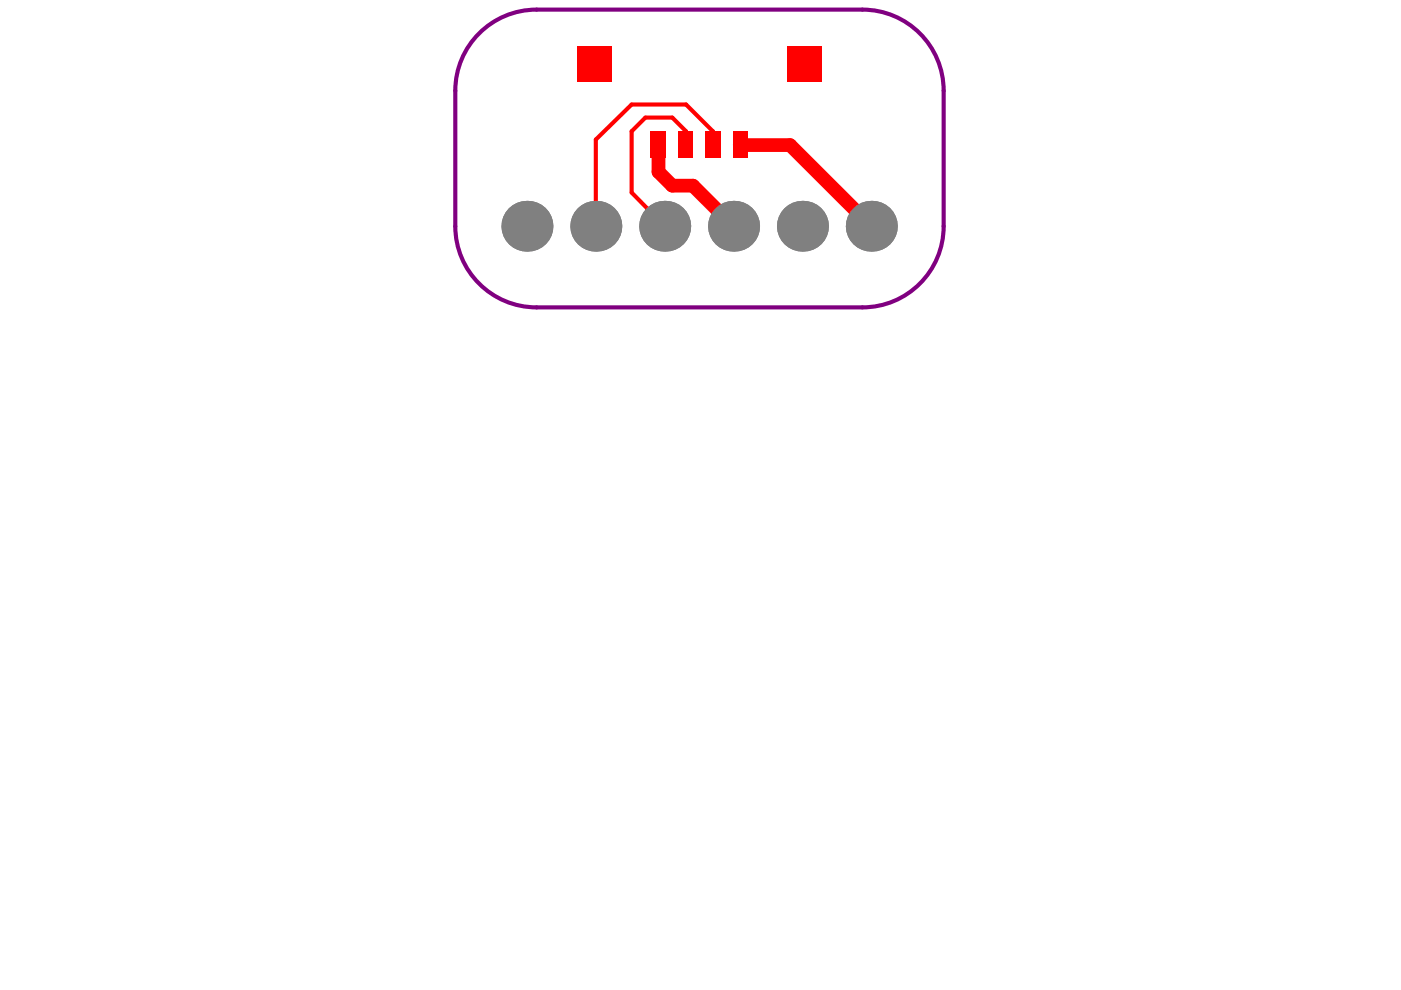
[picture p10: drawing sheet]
<svg xmlns="http://www.w3.org/2000/svg" width="297mm" height="210mm" viewBox="0 0 297 210" stroke-linecap="round" stroke-linejoin="round" font-family="sans-serif">
<path d="M101 7.6a17.2 17.2 0 0 1 12.8-5.6h69a17.2 17.2 0 0 1 17.3 17.2v28.8a17.2 17.2 0 0 1-17.3 17.2h-69a17.2 17.2 0 0 1-17.3-17.2v-28.8a17.1 17.1 0 0 1 4.5-11.6z" fill="none" stroke="#800080" stroke-width=".87"/>
<g fill="#808080">
<circle cx="126.3" cy="48" r="5.4"/>
<circle cx="111.7" cy="48" r="5.4"/>
<circle cx="170.1" cy="48" r="5.4"/>
<circle cx="155.5" cy="48" r="5.4"/>
<circle cx="140.9" cy="48" r="5.4"/>
<circle cx="184.7" cy="48" r="5.4"/>
</g>
<path d="M145.5 30.8v-3l-3-2.9h-5.7l-2.9 2.9v13l7 7.2M151.2 30.8v-3l-5.7-5.6h-11.6l-7.6 7.4v18.4" fill="none" stroke="#f00" stroke-width=".87"/>
<path d="M139.6 30.8v5.6l2.9 3h4.4l8.6 8.6M156.8 30.8h10.7l17.2 17.2" fill="none" stroke="#f00" stroke-width="2.9"/>
<g fill="#808080">
<circle cx="126.3" cy="48" r="5.4"/>
<circle cx="111.7" cy="48" r="5.4"/>
<circle cx="170.1" cy="48" r="5.4"/>
<circle cx="155.5" cy="48" r="5.4"/>
<circle cx="140.9" cy="48" r="5.4"/>
<circle cx="184.7" cy="48" r="5.4"/>
</g>
<g fill="#f00">
<path d="M143.8 27.8h3.1v5.7h-3.1z" fill-rule="evenodd"/>
<path d="M155.4 27.8h3.1v5.7h-3.1z" fill-rule="evenodd"/>
<path d="M166.9 9.9h7.3v7.4h-7.3z" fill-rule="evenodd"/>
<path d="M122.4 9.9h7.3v7.4h-7.3z" fill-rule="evenodd"/>
<path d="M138 27.8h3.2v5.7h-3.2z" fill-rule="evenodd"/>
<path d="M149.5 27.8h3.3v5.7h-3.3z" fill-rule="evenodd"/>
</g>
</svg>
